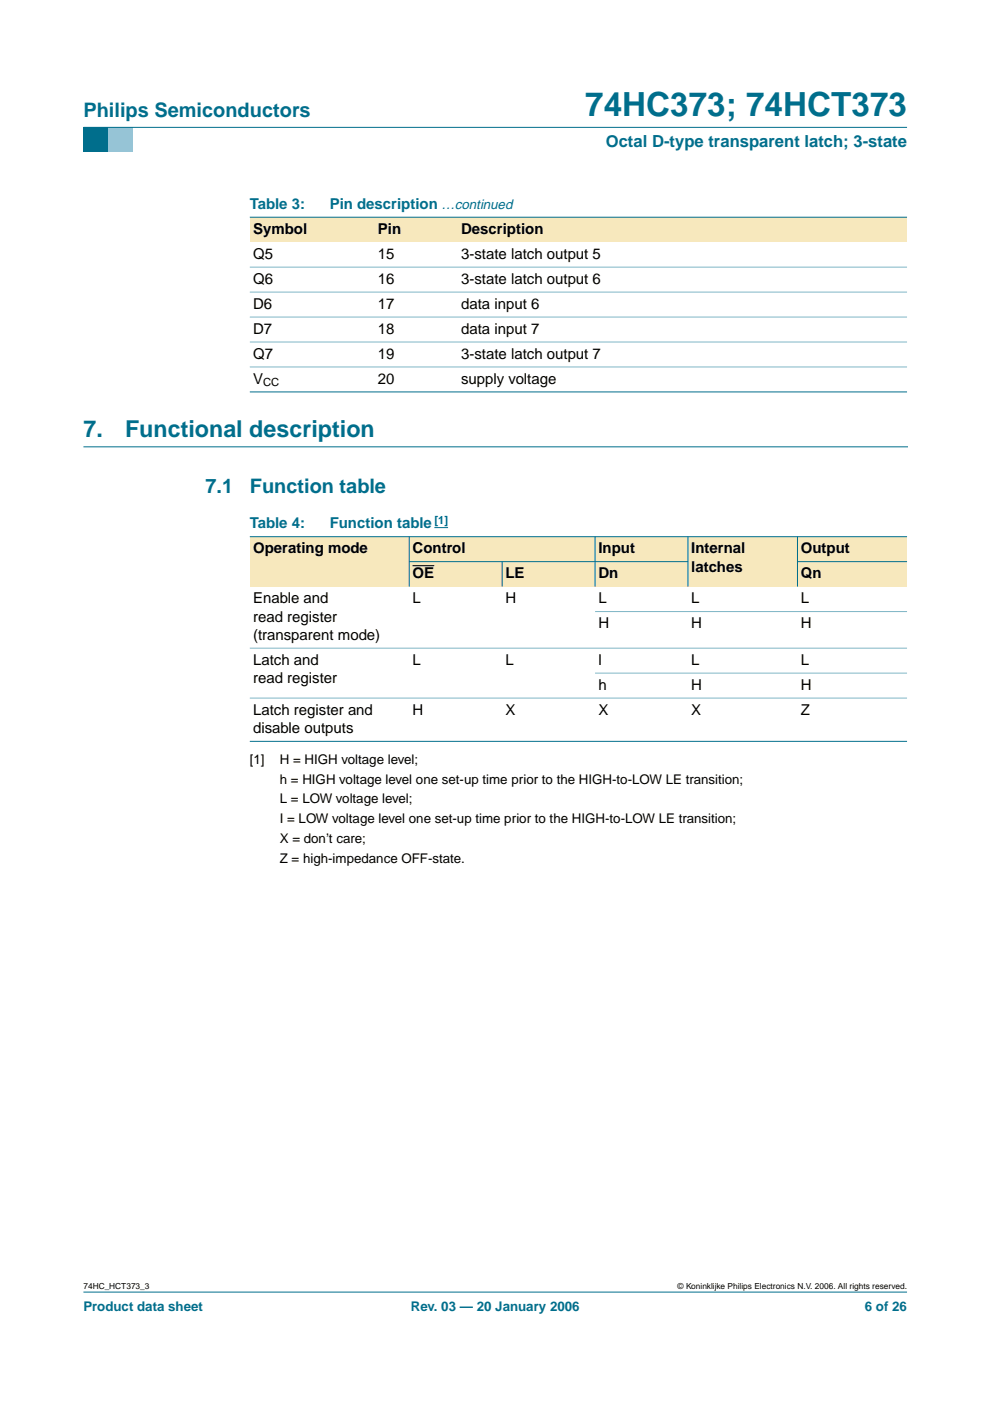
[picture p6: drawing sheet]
<svg xmlns="http://www.w3.org/2000/svg" width="210mm" height="297mm" viewBox="0 0 210 297" stroke-linecap="round" stroke-linejoin="round" font-family="sans-serif">
<defs><g id="words">
<text font-size="7.1" fill="#006e8c" x="124.1" y="24.7">74HC373; 74HCT373</text>
<g font-size="4.9" fill="#006e8c">
<text x="17.7" y="92.7">7.</text>
<text x="26.5" y="92.7">Functional description</text>
</g>
<g font-size="4.2" fill="#006e8c">
<text x="17.7" y="24.9">Philips Semiconductors</text>
<text x="43.6" y="104.6">7.1</text>
<text x="53" y="104.6">Function table</text>
</g>
<text font-size="3.5" fill="#006e8c" x="128.4" y="31.1">Octal D-type transparent latch; 3-state</text>
<g font-size="3.2" fill="#006e8c">
<text x="53" y="44.3">Table 3:</text>
<text x="69.9" y="44.3">Pin description …continued</text>
<text x="53" y="112">Table 4:</text>
<text x="69.9" y="112">Function table</text>
</g>
<g font-size="3.2">
<text x="53.7" y="49.6">Symbol</text>
<text x="80.1" y="49.6">Pin</text>
<text x="97.8" y="49.6">Description</text>
<text x="53.7" y="54.9">Q5</text>
<text x="80.1" y="54.9">15</text>
<text x="97.8" y="54.9">3-state latch output 5</text>
<text x="53.7" y="60.2">Q6</text>
<text x="53.7" y="65.5">D6</text>
<text x="80.1" y="60.2">16</text>
<text x="80.1" y="65.5">17</text>
<text x="97.8" y="60.2">3-state latch output 6</text>
<text x="97.8" y="65.5">data input 6</text>
<text x="53.7" y="70.7">D7</text>
<text x="80.1" y="70.7">18</text>
<text x="97.8" y="70.7">data input 7</text>
<text x="53.7" y="76">Q7</text>
<text x="80.1" y="76">19</text>
<text x="97.8" y="76">3-state latch output 7</text>
<text x="53.7" y="81.3">V</text>
<text x="80.1" y="81.3">20</text>
<text x="97.8" y="81.3">supply voltage</text>
<text x="53.7" y="117.3">Operating mode</text>
<text x="87.5" y="117.3">Control</text>
<text x="126.9" y="117.3">Input</text>
<text x="146.6" y="117.3">Internal</text>
<text x="169.8" y="117.3">Output</text>
<text x="87.5" y="122.6">OE</text>
<text x="107.2" y="122.6">LE</text>
<text x="126.9" y="122.6">Dn</text>
<text x="146.6" y="121.2">latches</text>
<text x="169.8" y="122.6">Qn</text>
<text x="53.7" y="127.9">Enable and</text>
<text x="53.7" y="131.8">read register</text>
<text x="87.5" y="127.9">L</text>
<text x="107.2" y="127.9">H</text>
<text x="126.9" y="127.9">L</text>
<text x="146.6" y="127.9">L</text>
<text x="169.8" y="127.9">L</text>
<text x="53.7" y="135.7">(transparent mode)</text>
<text x="126.9" y="133.2">H</text>
<text x="146.6" y="133.2">H</text>
<text x="169.8" y="133.2">H</text>
<text x="53.7" y="141">Latch and</text>
<text x="87.5" y="141">L</text>
<text x="107.2" y="141">L</text>
<text x="126.9" y="141">l</text>
<text x="146.6" y="141">L</text>
<text x="169.8" y="141">L</text>
<text x="53.7" y="144.8">read register</text>
<text x="126.9" y="146.2">h</text>
<text x="146.6" y="146.2">H</text>
<text x="169.8" y="146.2">H</text>
<text x="53.7" y="151.5">Latch register and</text>
<text x="53.7" y="155.4">disable outputs</text>
<text x="87.5" y="151.5">H</text>
<text x="107.2" y="151.5">X</text>
<text x="126.9" y="151.5">X</text>
<text x="146.6" y="151.5">X</text>
<text x="169.8" y="151.5">Z</text>
</g>
<g font-size="2.8">
<text x="53" y="161.9">[1]</text>
<text x="59.3" y="161.9">H = HIGH voltage level;</text>
<text x="59.3" y="166.1">h = HIGH voltage level one set-up time prior to the HIGH-to-LOW LE transition;</text>
<text x="59.3" y="170.4">L = LOW voltage level;</text>
<text x="59.3" y="174.6">I = LOW voltage level one set-up time prior to the HIGH-to-LOW LE transition;</text>
<text x="59.3" y="178.8">X = don’t care;</text>
<text x="59.3" y="183.1">Z = high-impedance OFF-state.</text>
</g>
<g font-size="2.8" fill="#006e8c">
<text x="17.7" y="278">Product data sheet</text>
<text x="87.1" y="278">Rev. 03 — 20 January 2006</text>
<text x="183.4" y="278">6 of 26</text>
</g>
<text font-size="2.4" x="55.8" y="81.9">CC</text>
<text font-size="2.4" fill="#00f" x="92.1" y="111.1">[1]</text>
<g font-size="1.8">
<text x="17.7" y="273.4">74HC_HCT373_3</text>
<text x="143.7" y="273.4">© Koninklijke Philips Electronics N.V. 2006. All rights reserved.</text>
</g>
</g></defs>
<path d="M17.7 273.9h174.6z" fill="#006e8c" stroke="#006e8c" stroke-width=".21"/>
<path d="M17.7 27h5.3v5.3h-5.3z" fill-rule="evenodd" fill="#006e8c"/>
<path d="M23 27h5.3v5.3h-5.3z" fill-rule="evenodd" fill="#96c4d6"/>
<path d="M17.7 27h174.6z" fill="#006e8c" stroke="#006e8c" stroke-width=".21"/>
<path d="M17.7 94.7h174.7" fill="none" stroke="#006e8c" stroke-width=".21"/>
<g fill="#f7e8bd">
<path d="M53 46.1h26.4v5.2h-26.4z" fill-rule="evenodd"/>
<path d="M79.4 46.1h17.7v5.2h-17.7z" fill-rule="evenodd"/>
<path d="M97.1 46.1h95.2v5.2h-95.2z" fill-rule="evenodd"/>
</g>
<g fill="#006e8c" stroke="#006e8c" stroke-width=".21">
<path d="M53 46.1h139.3z"/>
<path d="M53 83.1h139.3z"/>
</g>
<g fill="#80b6c6" stroke="#80b6c6" stroke-width=".21">
<path d="M53 56.6h139.3z"/>
<path d="M53 61.9h139.3z"/>
<path d="M53 67.2h139.3z"/>
<path d="M53 72.5h139.3z"/>
<path d="M53 77.8h139.3z"/>
</g>
<path d="M92.1 111.9h2.9" fill="none" stroke="#00f" stroke-width=".21"/>
<g fill="#f7e8bd">
<path d="M53 113.8h33.8v10.6h-33.8z" fill-rule="evenodd"/>
<path d="M86.8 113.8h39.4v5.3h-39.4z" fill-rule="evenodd"/>
<path d="M126.2 113.8h19.7v5.3h-19.7z" fill-rule="evenodd"/>
<path d="M145.9 113.8h23.2v10.6h-23.2z" fill-rule="evenodd"/>
<path d="M169.1 113.8h23.2v5.3h-23.2z" fill-rule="evenodd"/>
<path d="M86.8 119.1h19.7v5.3h-19.7z" fill-rule="evenodd"/>
</g>
<path d="M87.5 119.9h4.6z" fill="#000" stroke="#000" stroke-width=".21"/>
<g fill="#f7e8bd">
<path d="M106.5 119.1h19.7v5.3h-19.7z" fill-rule="evenodd"/>
<path d="M126.2 119.1h19.7v5.3h-19.7z" fill-rule="evenodd"/>
<path d="M169.1 119.1h23.2v5.3h-23.2z" fill-rule="evenodd"/>
</g>
<g fill="#006e8c" stroke="#006e8c" stroke-width=".21">
<path d="M86.8 113.7v10.7z"/>
<path d="M106.5 119v5.4z"/>
<path d="M126.2 113.7v10.7z"/>
<path d="M145.9 113.7v10.7z"/>
<path d="M169.1 113.7v10.7z"/>
<path d="M53 113.8h139.3z"/>
<path d="M86.7 119.1h59.2z"/>
<path d="M169 119.1h23.3z"/>
<path d="M53 157.2h139.3z"/>
</g>
<g fill="#80b6c6" stroke="#80b6c6" stroke-width=".21">
<path d="M126.2 129.7h66.1z"/>
<path d="M53 137.4h139.3z"/>
<path d="M126.2 142.7h66.1z"/>
<path d="M53 148h139.3z"/>
</g>
<use href="#words"/>
</svg>
